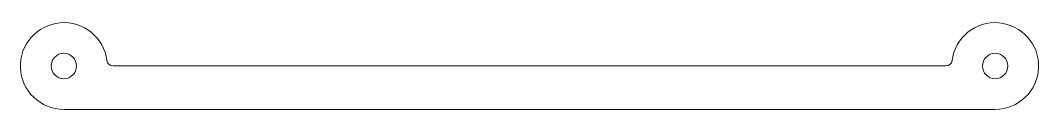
# Model space of a CAD drawing. Header units: millimetres. Extents: x -82 to 82, y 0 to 14.
import ezdxf

# ---------------------------------------------------------------- set-up
doc = ezdxf.new("R2010")
doc.units = ezdxf.units.MM

msp = doc.modelspace()

# ---------------------------------------------------------------- linework, layer by layer
at = {"color": 7, "linetype": 'Continuous', "lineweight": 15}
for p, q in [((67.06, 7), (-67.06, 7)), ((-75, 0), (75, 0))]:
    msp.add_line(p, q, dxfattribs=at)
for centre in [(-75, 7), (75, 7)]:
    msp.add_circle(centre, 2.05, dxfattribs=at)
for centre, radius, start, end in [((-75, 7), 7, 7.1808, 270), ((75, 7), 7, 270, 172.8192), ((-67.06, 8), 1, 187.1808, 270), ((67.06, 8), 1, 270, 352.8192)]:
    msp.add_arc(centre, radius, start, end, dxfattribs=at)

doc.saveas('drawing.dxf')
